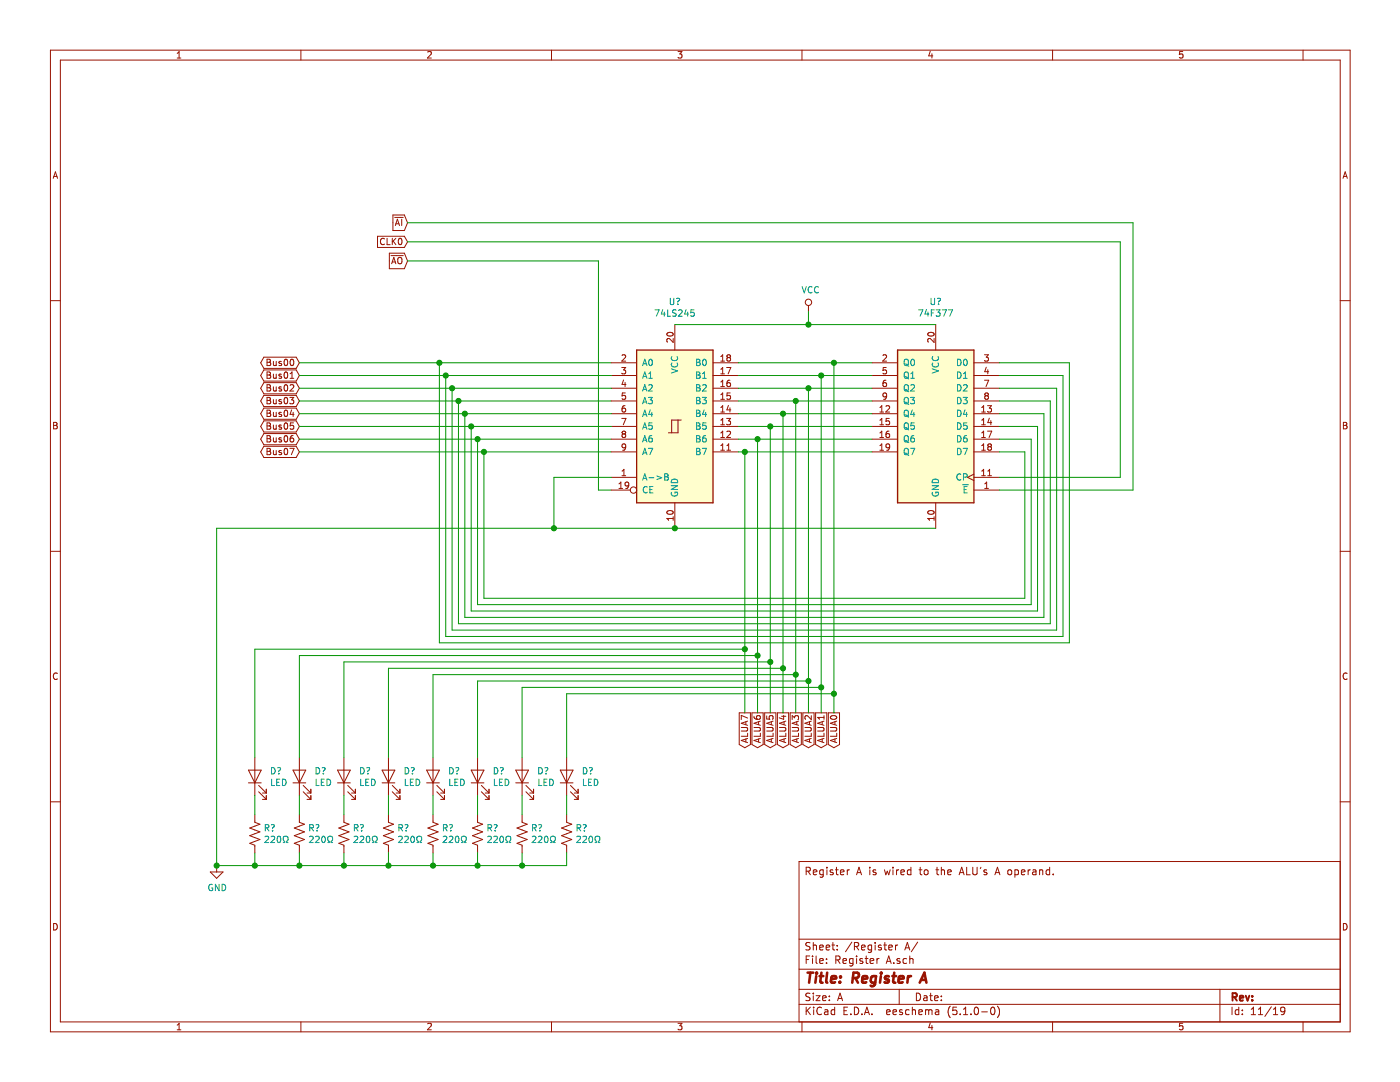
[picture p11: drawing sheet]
<svg xmlns="http://www.w3.org/2000/svg" width="279mm" height="216mm" viewBox="0 0 279 216" stroke-linecap="round" stroke-linejoin="round" font-family="sans-serif">
<g fill="#fffecd" stroke="#fffecd" stroke-width=".25">
<path d="M127.1 69.8h15.2v30.5h-15.2z" fill-rule="evenodd"/>
<path d="M179.1 69.8h15.3v30.5h-15.3z" fill-rule="evenodd"/>
</g>
<path d="M127.1 69.8h15.2v30.5h-15.2zM179.1 69.8h15.3v30.5h-15.3z" fill="none" stroke="#981200" stroke-width=".25"/>
<g fill="none" stroke="#981200" stroke-width=".2">
<path d="M10.1 10h259.3v195.9h-259.3zM12 12h255.5v191.9h-255.5zM35.4 11.6h.7M35.4 10.6l.3-.3v1.3M60.1 10v2M85.3 10.4l.6-.1 .2 .3-.8 1h.8M110.1 10v2M135.3 10.3h.8l-.4 .5 .3 .1v.6l-.1 .1-.6-.1M160.1 10v2M185.7 10.2l-.4 1h.9M186 10.7v.9M210.1 10v2"/>
<path d="M236 10.3h-.6v.6l.2-.1h.4v.7l-.1 .1-.5-.1M260.1 10v2M10.6 35.6l.5-1.3 .4 1.3M10.7 35.2h.7M268 35.6l.5-1.3 .4 1.3M268.1 35.2h.7M10.1 60h1.9M75.3 47.1h5.4l.6 1.2-.6 1.1h-5.4zM76.7 47.7a.6 .6 0 0 0-.8 .4 .6 .6 0 0 0 .6 .7l.2-.1M77.2 47.5v1.3h.7M77.7 50.5h3l.6 1.6-.6 1.5h-3zM78 51h2.5"/>
<path d="M78.2 52.6l.4-1.2 .4 1.2M78.3 52.3h.6M78.3 47.5v1.3M78.4 42.9h2.3l.6 1.5-.6 1.6h-2.3zM78.5 48.1l.5 .7M78.8 43.4h1.7M78.9 45l.4-1.3 .4 1.3M79 44.7h.6M79 47.5l-.7 .8M79.4 51.5l.3-.1a.44 .44 0 0 1 .5 .4v.7l-.5 .1-.3-.1zM79.6 47.7l.2-.2a.67 .67 0 0 1 .4 .7 .67 .67 0 0 1-.4 .6l-.3-.5zM80.2 43.7v1.3"/>
<path d="M267.5 60h1.9M52.7 78.9h6.4l.6 1.1-.6 1.1h-6.4l-.7-1.1zM52.7 76.4h6.4l.6 1.1-.6 1.1h-6.4l-.7-1.1zM52.7 73.8h6.4l.6 1.1-.6 1.1h-6.4l-.7-1.1zM52.7 71.3h6.4l.6 1.1-.6 1.1h-6.4l-.7-1.1zM53.3 71.7h.4l.3 .2-.3 .4 .3 .2-.2 .4h-.5zM53.3 74.2h.4l.3 .3-.3 .3 .3 .3-.2 .4h-.5zM53.3 76.8h.4l.3 .2-.3 .4 .3 .2-.2 .4h-.5zM53.3 79.3h.4l.3 .3-.3 .3 .3 .2-.2 .5h-.5zM53.3 72.3h.4M53.3 74.8h.4M53.3 77.4h.4"/>
<path d="M53.3 79.9h.4M54.6 72.1v.8l.5-.1M54.6 74.7v.7h.5M54.6 77.2v.8l.5-.1M54.6 79.7v.8l.5-.1M55.1 72.1v.8M55.1 74.7v.8M55.1 77.2v.8M55.1 79.7v.9M56.1 72.2l-.3-.1-.1 .2v.2l.4 .1v.3h-.4M56.1 74.7h-.3l-.1 .1v.2l.4 .1v.3h-.4M56.1 77.2h-.3l-.1 .2v.1l.4 .2v.3h-.4"/>
<path d="M56.1 79.8l-.3-.1-.1 .2v.2l.4 .1v.3h-.4M56.8 74.3l.2-.1a.69 .69 0 0 1 .4 .7 .69 .69 0 0 1-.4 .6l-.3-.5zM56.8 71.8l.2-.1a.69 .69 0 0 1 .4 .6 .69 .69 0 0 1-.4 .6l-.3-.4zM56.8 76.9l.2-.1a.69 .69 0 0 1 .4 .6 .69 .69 0 0 1-.4 .6l-.3-.5zM56.8 79.4l.2-.1a.69 .69 0 0 1 .4 .6 .69 .69 0 0 1-.4 .7l-.3-.5zM57.8 79.3h.8l-.4 .5 .4 .1v.5l-.2 .2-.6-.2M57.9 76.9l.5-.1 .2 .3-.8 .9h.8M57.9 75.5h.7M57.9 74.6l.4-.4v1.3M58 71.8l.2-.1a.67 .67 0 0 1 .4 .6 .67 .67 0 0 1-.4 .6l-.3-.4zM122 77.5h5.1M122 74.9h5.1"/>
<path d="M122 72.4h5.1M124.1 73.3h.8l-.5 .5 .4 .1 .1 .5-.3 .2-.5-.1M124.1 70.9l.5-.1 .3 .3-.8 1h.8M124.4 75.8l-.3 .9h.8M124.7 76.3v.8M124.8 78.4h-.6l-.1 .6 .5-.1 .3 .2v.4l-.3 .2-.5-.1M133.2 66.4a.61 .61 0 0 1 .7-.1 .61 .61 0 0 1 .4 .6 .76 .76 0 0 1-1.2-.3zM134.3 67.5v.8l-.9-.8-.3 .3 .1 .5M134.7 64.8v5M142.3 77.5h5.1M142.3 74.9h5.1M142.3 72.4h5.1"/>
<path d="M143.8 71.1l.4-.3v1.3M143.8 73.7l.4-.4v1.3M143.8 76.2l.4-.3v1.2M143.8 78.8l.4-.4v1.3M143.8 79.7h.8M143.8 77.1h.8M143.8 74.6h.8M143.8 72.1h.8M145 73.3h.9l-.6 1.3M145.3 71.3l-.2-.2 .2-.3h.2l.3 .2-.3 .3M145.3 71.3l-.2 .3v.3l.2 .2 .4-.1 .1-.2v-.2l-.3-.3M145.3 71.3h.2"/>
<path d="M145.7 75.9l-.5 .1-.1 .4v.6l.6 .1 .1-.2-.1-.5h-.4l-.2 .2M145.7 78.4h-.6v.6l.4-.1 .3 .2v.4l-.3 .2-.4-.1M161.3 61v1.2M174 77.5h5.1M174 74.9h5.1M174 72.4h5.1M176.2 70.9l.5-.1 .2 .3-.7 1h.7M176.8 75.9h-.2a.79 .79 0 0 0-.1 1.2h.3l.1-.5-.2-.2h-.2l-.3 .2M176.9 73.3h-.6l-.1 .6 .5-.1 .2 .3v.3l-.2 .2-.5-.1M176.9 79l-.2 .2-.4-.1-.1-.1 .1-.5 .4-.1 .2 .3-.1 .9-.5 .1M185.3 66.4a.61 .61 0 0 1 .7-.1 .61 .61 0 0 1 .4 .6 .76 .76 0 0 1-1.3-.3zM186.4 67.5v.8l-.9-.8-.4 .3 .2 .5"/>
<path d="M186.7 64.8v5M194.4 77.5h5M194.4 74.9h5M194.4 72.4h5M196.5 75.9h.8l-.5 1.2M196.5 70.8h.8l-.5 .5 .4 .1 .1 .4-.3 .3-.5-.2M196.8 79l-.3 .2v.3l.3 .2 .3-.1 .2-.1v-.3l-.3-.2M196.8 79l-.3-.3 .3-.3h.2l.3 .3-.3 .3M196.8 79h.2M196.8 73.3l-.3 .9h.8M197.1 73.8v.8M10.7 84.9h.4"/>
<path d="M10.7 84.3h.4l.3 .2-.3 .4 .3 .2-.2 .5h-.5zM52.7 84h6.4l.6 1.1-.6 1.1h-6.4l-.7-1.1zM52.7 81.4h6.4l.6 1.1-.6 1.2h-6.4l-.7-1.2zM52.7 86.5h6.4l.6 1.1-.6 1.1h-6.4l-.7-1.1zM52.7 89.1h6.4l.6 1.1-.6 1.1h-6.4l-.7-1.1zM53.3 81.8h.4l.3 .3-.3 .3 .3 .3-.2 .4h-.5zM53.3 84.4h.4l.3 .2-.3 .4 .3 .2-.2 .4h-.5zM53.3 86.9h.4l.3 .3-.3 .3 .3 .3-.2 .4h-.5zM53.3 89.5h.4l.3 .2-.3 .4 .3 .2-.2 .4h-.5zM53.3 82.4h.4M53.3 85h.4M53.3 87.5h.4"/>
<path d="M53.3 90.1h.4M54.6 82.3v.8l.5-.1M54.6 84.8v.8l.5-.1M54.6 87.4v.7h.5M54.6 89.9v.8l.5-.1M55.1 82.3v.8M55.1 84.8v.8M55.1 87.4v.8M55.1 89.9v.8M56.1 82.3h-.3l-.1 .1v.2l.4 .2v.3h-.4M56.1 84.9l-.3-.1-.1 .2v.2l.4 .1v.3h-.4M56.1 87.4h-.3l-.1 .1v.2l.4 .1v.3h-.4"/>
<path d="M56.1 89.9h-.3l-.1 .2v.1l.4 .2v.3h-.4M56.8 82l.2-.2a.69 .69 0 0 1 .4 .7 .69 .69 0 0 1-.4 .6l-.3-.5zM56.8 84.5l.2-.1a.69 .69 0 0 1 .4 .6 .69 .69 0 0 1-.4 .6l-.3-.4zM56.8 87l.2-.1a.69 .69 0 0 1 .4 .7 .69 .69 0 0 1-.4 .6l-.3-.5zM56.8 89.6l.2-.1a.69 .69 0 0 1 .4 .6 .69 .69 0 0 1-.4 .6l-.3-.5zM57.8 89.5h.9l-.6 1.2M58.2 81.8l-.3 .9h.8M58.5 86.9h-.2a.79 .79 0 0 0-.2 1.3l.5-.1v-.6l-.5-.1-.2 .3M58.5 82.3v.8M58.6 84.4h-.6l-.1 .6 .2-.1 .5 .1v.5l-.2 .1-.5-.1M122 95.2h5.1M122 90.2h5.1"/>
<path d="M122 87.6h5.1M122 85.1h5.1M122 82.5h5.1M122 80h5.1M122 97.8h3.8M123.5 96.5l.4-.3v1.3M123.5 97.5h.8M124.1 83.5h.8l-.5 1.3M124.1 94.9h.8M124.1 94l.4-.4v1.3M124.4 86.6l-.3 .2v.3l.3 .2 .3-.1 .2-.1v-.3l-.3-.2M124.4 86.6l-.3-.3 .3-.3h.2l.3 .3-.3 .3"/>
<path d="M124.4 86.6h.2M124.7 80.9h-.2a.79 .79 0 0 0-.1 1.3h.3l.2-.5-.3-.3h-.2l-.3 .3M124.9 89.1l-.3 .3-.3-.1-.2-.2 .1-.4 .4-.1 .3 .2-.2 .9-.4 .1M125.5 96.7l-.3 .3-.3-.1-.2-.2 .2-.4 .3-.1 .2 .1a.84 .84 0 0 1-.3 1.2h-.2M135.3 83.8v2.6h-1.9M135.9 83.8h-1.9v2.6M142.3 90.2h5.1M142.3 87.6h5.1M142.3 85.1h5.1M142.3 82.5h5.1M142.3 80h5.1M143.8 89.8h.8"/>
<path d="M143.8 81.3l.4-.4v1.3M143.8 83.8l.4-.3v1.3M143.8 86.4l.4-.4v1.3M143.8 88.9l.4-.3v1.2M143.8 87.3h.8M143.8 84.8h.8M143.8 82.2h.8M145 83.5h.8l-.4 .5 .3 .1 .1 .4-.3 .3-.5-.2M145.1 89.8h.7M145.1 88.9l.3-.3v1.2M145.1 86.2l.4-.2 .3 .4-.8 .9h.8M145.4 80.9l-.3 .9h.8"/>
<path d="M145.7 81.4v.8M174 90.2h5.1M174 87.6h5.1M174 85.1h5.1M174 82.5h5.1M174 80h5.1M175.6 89.8h.7M175.6 87.3h.7M175.6 84.8h.7M175.6 82.2h.7M175.6 81.3l.4-.4v1.3M175.6 83.8l.4-.3v1.3"/>
<path d="M175.6 86.4l.4-.4v1.3M175.6 88.9l.4-.3v1.2M176.8 81.1l.5-.2 .3 .4-.8 .9h.8M177.4 86l-.4 .2-.2 .4 .1 .6h.5l.2-.1-.2-.5-.3-.1-.3 .3M177.5 83.5h-.6l-.1 .6 .5-.1 .3 .2v.3l-.3 .3-.5-.2M177.6 89.1l-.3 .3-.4-.1-.1-.2 .1-.5h.4l.2 .1a.84 .84 0 0 1-.3 1.1h-.3M194.4 95.2h5M194.4 90.2h5M194.4 87.6h5M194.4 85.1h5M194.4 82.5h5M194.4 80h5"/>
<path d="M194.4 97.8h5M194.4 94.6l-1.3 .6 1.3 .7M195.9 94.9h.8M195.9 89.8h.8M195.9 87.3h.8M195.9 84.8h.8M195.9 82.2h.8M195.9 81.3l.4-.4v1.3M195.9 83.8l.4-.3v1.3M195.9 86.4l.4-.4v1.3M195.9 88.9l.4-.3v1.2M195.9 94l.4-.4v1.3"/>
<path d="M196.5 97.5h.8M196.5 96.5l.4-.3v1.3M197.1 86h.8l-.5 1.3M197.1 80.9h.8l-.5 .5 .4 .2 .1 .4-.3 .2-.5-.1M197.1 94.9h.8M197.1 94l.4-.4v1.3M197.4 89.1l-.3 .3 .1 .3 .2 .1h.3l.2-.2v-.2l-.3-.3M197.4 89.1l-.3-.2 .3-.3h.2l.3 .2-.3 .3M197.4 89.1h.2M197.4 83.4l-.3 .9h.8M197.7 83.9v.9M268.1 84.9h.4"/>
<path d="M268.1 84.3h.4l.3 .2-.3 .4 .3 .2-.2 .5h-.5zM10.1 110h1.9M133.2 102a.61 .61 0 0 1 .7-.2 .61 .61 0 0 1 .4 .6 .76 .76 0 0 1-1.2-.2zM134.3 103.1v.7M134.3 103.5h-1.2l.3 .3M134.7 100.3v5.1M185.3 102a.61 .61 0 0 1 .7-.2 .61 .61 0 0 1 .4 .6 .76 .76 0 0 1-1.3-.2zM186.4 103.5h-1.3l.4 .3M186.4 103.1v.7M186.7 100.3v5.1M267.5 110h1.9M11.4 134.4a.62 .62 0 0 0-.8 .4 .62 .62 0 0 0 .6 .8l.2-.1"/>
<path d="M268.8 134.4a.62 .62 0 0 0-.8 .4 .62 .62 0 0 0 .6 .8l.2-.1M10.1 160h1.9M49.6 156.2h2.5M49.6 153.7h2.5l-1.2 2.5zM50.9 151.1v7.6M51.6 158l1.5 1.5M51.6 156.7l1.5 1.5M52.4 159.5h.7M52.4 158.2h.7M53.1 157.5v.7M53.1 158.7v.8M58.5 156.2h2.5"/>
<path d="M58.5 153.7h2.5l-1.3 2.5zM59.7 151.1v7.6M60.5 158l1.5 1.5M60.5 156.7l1.5 1.5M61.3 159.5h.7M61.3 158.2h.7M62 157.5v.7M62 158.7v.8M67.4 156.2h2.5M67.4 153.7h2.5l-1.3 2.5zM68.6 151.1v7.6M69.4 158l1.5 1.5"/>
<path d="M69.4 156.7l1.5 1.5M70.2 159.5h.7M70.2 158.2h.7M70.9 157.5v.7M70.9 158.7v.8M76.3 156.2h2.5M76.3 153.7h2.5l-1.3 2.5zM77.5 151.1v7.6M78.3 158l1.5 1.5M78.3 156.7l1.5 1.5M79.1 159.5h.7M79.1 158.2h.7"/>
<path d="M79.8 157.5v.7M79.8 158.7v.8M85.1 156.2h2.6M85.1 153.7h2.6l-1.3 2.5zM86.4 151.1v7.6M87.2 158l1.5 1.5M87.2 156.7l1.5 1.5M87.9 159.5h.8M87.9 158.2h.8M88.7 157.5v.7M88.7 158.7v.8M94 156.2h2.6"/>
<path d="M94 153.7h2.6l-1.3 2.5zM95.3 151.1v7.6M96.1 158l1.5 1.5M96.1 156.7l1.5 1.5M96.8 159.5h.8M96.8 158.2h.8M97.6 157.5v.7M97.6 158.7v.8M102.9 156.2h2.6M102.9 153.7h2.6l-1.3 2.5zM104.2 151.1v7.6M105 158l1.5 1.5"/>
<path d="M105 156.7l1.5 1.5M105.7 159.5h.8M105.7 158.2h.8M106.5 157.5v.7M106.5 158.7v.8M111.8 156.2h2.6M111.8 153.7h2.6l-1.3 2.5zM113.1 151.1v7.6M113.8 158l1.6 1.5M113.8 156.7l1.6 1.5M114.6 159.5h.8M114.6 158.2h.8"/>
<path d="M115.4 157.5v.7M115.4 158.7v.8M147.5 142.2h2.3v6.4l-1.2 .6-1.1-.6zM147.9 145.2h1.1l.2 .2v.4l-.2 .1h-1.1M148.8 144v.6M148.8 147.4v.7M149.2 147.3l-1.3 .5 1.3 .4M149.2 146.3v.6h-1.3M149.2 143.9l-1.3 .4 1.3 .4M149.2 143.3l-1.3-.6v.9M150.1 142.2h2.2v6.4l-1.1 .6-1.1-.6zM150.5 145.2h1l.2 .2v.4l-.2 .1h-1"/>
<path d="M150.5 142.9v.3a.79 .79 0 0 0 1.2 .1l-.1-.5h-.5l-.1 .5 .2 .2M151.4 144v.6M151.4 147.4v.7M151.7 146.3v.6h-1.2M151.7 147.3l-1.2 .5 1.2 .4M151.7 143.9l-1.2 .4 1.2 .4M152.6 142.2h2.2v6.4l-1.1 .6-1.1-.6zM153 142.8v.7h.6l-.1-.2 .1-.5h.6l.1 .3-.1 .4M153 145.2h1.1l.2 .2-.1 .4-.1 .1h-1.1M153.9 144v.6M153.9 147.4v.7M154.3 146.3v.6h-1.3"/>
<path d="M154.3 147.3l-1.3 .5 1.3 .4M154.3 143.9l-1.3 .4 1.3 .4M155.1 142.2h2.3v6.4l-1.1 .6-1.2-.6zM155.6 145.2h1l.2 .2v.4l-.2 .1h-1M156 142.9h.8M156.4 142.7v.8l-.9-.3M156.5 144v.6M156.5 147.4v.7M156.8 146.3v.6h-1.2M156.8 147.3l-1.2 .5 1.2 .4M156.8 143.9l-1.2 .4 1.2 .4M157.7 142.2h2.2v6.4l-1.1 .6-1.1-.6z"/>
<path d="M158.1 143.6v-.8l.5 .4 .1-.4h.5l.2 .3-.2 .5M158.1 145.2h1l.3 .2-.1 .4-.2 .1h-1M159 144v.6M159 147.4v.7M159.4 146.3v.6h-1.3M159.4 147.3l-1.3 .5 1.3 .4M159.4 143.9l-1.3 .4 1.3 .4M160.2 142.2h2.3v6.4l-1.2 .6-1.1-.6zM160.6 145.2h1.1l.2 .2v.4l-.2 .1h-1.1M161.5 144v.6M161.5 147.4v.7M161.9 146.3v.6h-1.3"/>
<path d="M161.9 142.8v.8l-.9-.8-.4 .3 .2 .4M161.9 147.3l-1.3 .5 1.3 .4M161.9 143.9l-1.3 .4 1.3 .4M162.8 142.2h2.2v6.4l-1.1 .6-1.1-.6zM163.2 145.2h1l.2 .2v.4l-.2 .1h-1M164.1 144v.6M164.1 147.4v.7M164.4 146.3v.6h-1.2M164.4 147.3l-1.2 .5 1.2 .4M164.4 142.8v.7M164.4 143.9l-1.2 .4 1.2 .4M164.4 143.2h-1.2l.3 .3"/>
<path d="M165.3 142.2h2.2v6.4l-1.1 .6-1.1-.6zM165.7 145.2h1.1l.2 .2-.1 .4-.1 .1h-1.1M165.8 143a.74 .74 0 0 1 1.2 .2 .72 .72 0 0 1-1.3-.1zM166.6 144v.6M166.6 147.4v.7M167 146.3v.6h-1.3M167 147.3l-1.3 .5 1.3 .4M167 143.9l-1.3 .4 1.3 .4M267.5 160h1.9M42 174h2.5l-1.3 1.3zM43.2 172.7v1.3M50.9 162.6v1.5l1 .4-2.1 .7 2.1 .8-2.1 .8 2.1 .7-2.1 .8 1.1 .4v1.5"/>
<path d="M59.7 162.6v1.5l1.1 .4-2.1 .7 2.1 .8-2.1 .8 2.1 .7-2.1 .8 1 .4v1.5M68.6 162.6v1.5l1.1 .4-2.1 .7 2.1 .8-2.1 .8 2.1 .7-2.1 .8 1 .4v1.5M77.5 162.6v1.5l1 .4-2 .7 2 .8-2 .8 2 .7-2 .8 1 .4v1.5M86.4 162.6v1.5l1 .4-2 .7 2 .8-2 .8 2 .7-2 .8 1 .4v1.5M95.3 162.6v1.5l1 .4-2 .7 2 .8-2 .8 2 .7-2 .8 1 .4v1.5M104.2 162.6v1.5l1 .4-2 .7 2 .8-2 .8 2 .7-2 .8 1 .4v1.5M113.1 162.6v1.5l1 .4-2 .7 2 .8-2 .8 2 .7-2 .8 1 .4v1.5M160.9 173.8h.7l.1-.2-.1-.5h-.7v1.4M161.2 173.8l.5 .7M162.3 174.1l.7-.2-.1-.3h-.4l-.2 .2 .1 .7h.5M164.3 173.6h-.4l-.3 .2 .1 .6 .2 .1h.4M164.3 173.6l-.1 1.3-.2 .2-.3-.1"/>
<path d="M165 173.1v.1M165 173.6v.9M166.2 173.6h-.3l-.2 .2v.2l.5 .1v.4h-.5M166.7 173.6h.6M166.9 173.1v1.2l.4 .2M167.7 174.1l.7-.2v-.3h-.4l-.3 .2 .1 .7h.6M169.1 173.6v.9M169.5 173.6h-.3l-.1 .2M170.9 174.5l.5-1.4 .5 1.4M171.1 174.1h.7M173.6 173.1v.1M173.6 173.6v.9"/>
<path d="M174.8 173.6h-.4l-.2 .2 .1 .2 .5 .1v.4h-.6M176.5 173.6l.3 .9 .3-.7 .3 .7 .3-.9M178.2 173.1v.1M178.2 173.6v.9M178.9 173.6v.9M179.4 173.6l-.5 .2M179.8 174.1l.7-.2-.1-.3h-.4l-.2 .2 .1 .7h.5M181.8 173.6h-.4l-.3 .2v.6l.3 .1h.4M181.8 173.1v1.4M183.4 173.6h.6M183.6 173.1v1.2l.4 .2M184.5 173.7l.2-.1 .4 .1v.7l-.2 .1-.4-.1z"/>
<path d="M186.8 173.6h.6M187 173.1v1.2l.4 .2M187.9 173.1v1.4M187.9 173.7v-.1a.37 .37 0 0 1 .6 .2v.7M189.1 174.1l.7-.2v-.3h-.4l-.3 .2 .1 .7h.6M191.4 174.5l.5-1.4 .5 1.4M191.6 174.1h.7M192.9 173.1v1.4h.7M194.1 173.1v1.2l.3 .2h.3l.3-.2v-1.2M195.8 173.1l-.2 .2M196.9 173.6h-.3l-.3 .2 .1 .2 .5 .1v.4h-.6M198.6 174.5l.5-1.4 .4 1.4"/>
<path d="M198.7 174.1h.7M201.2 173.7l.2-.1 .4 .1v.7l-.2 .1-.4-.1zM202.5 173.6h.5l.3 .2-.1 .6-.2 .1h-.5M202.5 173.6v1.5M203.8 174.1l.8-.2-.1-.3h-.5l-.2 .2 .1 .7h.6M205.2 173.6v.9M205.6 173.6l-.4 .2M206.1 173.6h.6l.1 .9M206.8 173.9l-.5 .1-.2 .2 .2 .3h.5M207.5 173.7l.2-.1h.4v.9M207.5 173.6v.9M209.5 173.6h-.5l-.2 .2 .1 .7h.6"/>
<path d="M209.5 173.1v1.4M210.2 174.4v.1M267.5 171.9h-108v32M10.7 184.3a.65 .65 0 0 1 .7 .6 .65 .65 0 0 1-.7 .7zM159.5 197.4h108M159.5 193.4h108M159.5 187.4h108M160.9 191.5h.5M161.6 190.8h-.7v1.5M161.7 188.1h-.6l-.3 .2 .1 .4 .7 .3v.4l-.2 .2-.6-.1M161.7 198.2h-.6l-.3 .3 .1 .3 .7 .3v.4l-.2 .2-.6-.1M162.2 190.8v.1"/>
<path d="M162.2 191.3v1M162.3 188.1v1.5M162.3 198.2v.1M162.3 198.7v1M162.3 188.7l.2-.1h.4v1M162.9 198.7h.8l-.8 1h.8M162.9 190.8v1.2l.2 .3M163.6 191.8l.7-.2-.1-.3h-.4l-.2 .2 .1 .7h.5M163.6 189.1l.7-.2-.1-.3h-.4l-.2 .2 .1 .7h.5M164.2 199.2l.7-.2-.1-.2-.4-.1-.2 .2v.7h.6M164.9 189.1l.7-.2-.1-.3h-.4l-.2 .2 .1 .7h.5M165 192.1v.2"/>
<path d="M165 191.3v.2M165.5 198.8v.1M165.5 199.5v.2M166 188.6h.6M166.2 188.1v1.3l.4 .2M166.8 191.5h.7l.1-.6-.2-.1h-.6v1.5M167.1 189.4v.2M167.1 188.6v.2M167.2 199.7l.4-1.5 .6 1.5M167.2 191.5l.4 .8M167.3 199.2h.7M168.2 191.8l.7-.2v-.3h-.5l-.2 .2 .1 .7h.6"/>
<path d="M170 188l-1.3 1.9M170.2 191.3v1.2l-.3 .3-.3-.1M170.2 191.3h-.4l-.3 .2 .1 .6 .2 .2 .4-.1M170.5 188.8h.7l.2-.2-.1-.4-.2-.1h-.6v1.5M170.9 188.8l.5 .8M170.9 190.8v.1M170.9 191.3v1M171.9 189.1l.7-.2v-.3h-.5l-.2 .2 .1 .7h.6M172.1 191.3h-.3l-.2 .2 .1 .2 .4 .1v.4h-.5M172.6 191.3h.6M172.9 190.8v1.2l.3 .3M173.6 191.8l.8-.2-.1-.3h-.4l-.3 .2 .1 .7h.6"/>
<path d="M173.9 188.6h-.4l-.3 .2 .1 .6 .2 .2 .4-.1M173.9 188.6v1.2l-.3 .3-.3-.1M174.7 188.1v.1M174.7 188.6v1M175 191.3v1M175.4 191.3h-.3l-.1 .2M175.9 188.6a.37 .37 0 0 0-.6 .2l.1 .2 .5 .1v.2l-.2 .3-.4-.1M176.4 188.6h.5M176.6 188.1v1.3l.3 .2M176.9 192.3l.5-1.5 .5 1.5M177 191.8h.7M177.4 189.1l.7-.2-.1-.3h-.4l-.2 .2v.7h.6"/>
<path d="M178.4 192.1v.2M178.7 188.6v1M179.2 188.6l-.5 .2M179.5 197.4v3M179.6 191.3a.37 .37 0 0 0-.6 .2l.1 .2 .5 .1v.2l-.2 .3-.4-.1M180.6 189.6l.5-1.5 .5 1.5M180.7 189.1h.7M180.9 191.3h-.4l-.3 .2 .1 .6 .2 .2 .4-.1M181.6 191.4v-.1a.37 .37 0 0 1 .6 .2v.8M181.6 190.8v1.5M182.9 198.2a.75 .75 0 0 1 .8 .7 .75 .75 0 0 1-.8 .8zM183.1 188l-1.2 1.9"/>
<path d="M184.4 198.8h.5l.1 .9M185 199l-.5 .1-.2 .2 .2 .4 .5-.1M185.5 198.7h.6M185.7 198.2v1.3l.4 .2M186.5 199.2l.7-.2v-.2l-.5-.1-.2 .2 .1 .7h.6M187.9 199.5v.2M187.9 198.8v.1M243.5 197.4v6.5M268.1 184.3a.65 .65 0 0 1 .7 .6 .65 .65 0 0 1-.7 .7zM35.4 204.5l.3-.3v1.3M35.4 205.5h.7M60.1 203.9v2"/>
<path d="M85.3 204.3l.6-.1 .2 .3-.8 1h.8M110.1 203.9v2M135.3 204.2h.8l-.4 .5 .3 .1v.6l-.1 .1-.6-.1M159.5 200.4h108M160.1 203.9v2M160.9 201v1.5M161.1 201.6l.6 .9M161.7 201l-.8 .8M162.4 201v.1M162.4 201.5v1M163.9 201.1a.59 .59 0 0 0-.7 0 .59 .59 0 0 0-.2 .7 .56 .56 0 0 0 .3 .6 .56 .56 0 0 0 .6-.1M164.6 201.5h.6v1"/>
<path d="M165.2 201.8l-.5 .1-.2 .2 .2 .4 .5-.1M166.6 201.5h-.5l-.2 .3v.5l.2 .2 .5-.1M166.6 201v1.5M168.4 201.7h.5M169.1 201h-.7v1.5h.7M169.8 202.3v.2M170.5 201a.76 .76 0 0 1 .9 .7 .76 .76 0 0 1-.9 .8zM172 202.3v.2M172.5 202.5l.5-1.5 .5 1.5M172.6 202h.8M174 202.3v.2M176.9 202l.8-.2-.1-.3h-.5l-.2 .2 .1 .7h.6"/>
<path d="M178.2 202l.7-.2v-.3h-.5l-.2 .2 .1 .7h.6M180.1 201.5h-.4l-.2 .2 .1 .2 .5 .1v.4h-.6M181.4 201.5h-.4l-.3 .3 .1 .5 .2 .2 .4-.1M182.1 201.6l.2-.1h.3l.1 1M182.1 201v1.5M183.4 202l.7-.2-.1-.3h-.4l-.2 .2v.7h.6M184.7 201.6l.4-.1 .2 .2M184.7 201.5v1M185.3 201.7a.36 .36 0 0 1 .4-.2 .36 .36 0 0 1 .3 .2v.8M185.3 201.7v.8M185.7 204.1l-.4 1h.9M186 204.6v.9"/>
<path d="M186.7 201.5h.6l.1 1M187.4 201.8l-.6 .1-.2 .2 .2 .4 .6-.1M189.6 200.8a1.71 1.71 0 0 0 0 2.2M190.9 201h-.7l-.1 .7 .3-.2 .5 .1 .1 .2-.1 .5-.2 .2-.6-.2M191.6 202.3v.2M192.3 202.5h.8M192.3 201.4l.4-.4v1.5M193.8 202.3v.2M194.6 201h.2a.8 .8 0 0 1 .5 .7 .8 .8 0 0 1-.5 .8 1 1 0 0 1-.2-1.5zM195.9 201.9h1.2M197.8 201.1l.2-.1a.8 .8 0 0 1 .6 .7 .8 .8 0 0 1-.6 .8l-.2-.2-.1-.4zM199.1 200.8a1.79 1.79 0 0 1 0 2.2"/>
<path d="M210.1 203.9v2M236 204.2h-.6v.6l.2-.1h.4v.7l-.1 .1-.5-.1M245.9 201v1.5M247.2 201.5h-.4l-.3 .3 .1 .6h.6M247.2 201v1.5M247.9 202.3v.2M247.9 201.5v.2M249.7 202.5h.9M249.7 201.4l.4-.4v1.5M251.1 202.5h.9M251.1 201.4l.5-.4v1.5M253.7 200.9l-1.3 1.9"/>
<path d="M254.1 202.5h.9M254.1 201.4l.5-.4v1.5M256.4 201.6l-.3 .3-.4-.1-.1-.2v-.5l.5-.1 .3 .2v.9l-.4 .4h-.3M260.1 203.9v2"/>
<circle cx="161.3" cy="60.3" r=".64"/>
<circle cx="126.4" cy="97.8" r=".64"/>
</g>
<g fill="none" stroke="#009596" stroke-width=".2">
<path d="M133.8 59.5v1.1l.2 .2 .4-.1 .1-.1v-1.1M135 59.6l.4-.1a.43 .43 0 0 1-.1 .7v.1M160.1 57.2l.4 1.2 .4-1.2M162.1 57.3a.56 .56 0 0 0-.8 .5 .56 .56 0 0 0 .8 .5M163.3 57.3a.56 .56 0 0 0-.8 .5 .56 .56 0 0 0 .8 .5M185.8 59.5v1.1l.2 .2 .4-.1 .1-.1v-1.1M187.1 59.6l.4-.1a.43 .43 0 0 1-.2 .7v.1M128.3 72.9l.4-1.2 .4 1.2M128.3 75.5l.4-1.3 .4 1.3M128.3 78l.4-1.2 .4 1.2M128.4 72.6h.6M128.4 75.1h.6"/>
<path d="M128.4 77.7h.6M129.4 79.3h.8l-.4 .5 .3 .1v.6l-.5 .1-.2-.2M129.5 76.9l.5-.1 .2 .3-.8 .9h.8M129.5 75.5h.7M129.5 74.6l.3-.4v1.3M129.6 71.8l.2-.1a.69 .69 0 0 1 .4 .6 .69 .69 0 0 1-.4 .6l-.3-.4zM130.7 61.8h.9l-.6 1.3M132.3 61.8l-.3 .9h.8M132.6 62.3v.8M133.3 61.8v1.3h.5M134 73.6l1.2 .4-1.2 .4M134.1 71.2a.56 .56 0 0 0 .5 .8 .56 .56 0 0 0 .5-.8"/>
<path d="M134.1 72.4a.56 .56 0 0 0 .5 .8 .56 .56 0 0 0 .5-.8M134.9 61.9l-.5-.1-.1 .2v.4l.6 .2v.3l-.2 .2-.5-.1M135.3 60.7v.1M135.4 62l.5-.2 .2 .4-.7 .9h.7M136.9 61.8l-.3 .9h.8M137.2 62.3v.8M138.5 61.8h-.6v.6l.1-.1 .5 .1v.6l-.2 .1-.4-.1M139 71.7l.6 .1v.4l-.2 .1 .3 .2-.1 .4h-.6zM139 74.2l.6 .1v.4l-.2 .1 .3 .3-.1 .3-.6 .1zM139 76.8l.6 .1v.3l-.2 .2 .3 .2-.1 .4h-.6zM139 79.3l.6 .1v.4l-.2 .1 .3 .2-.1 .4-.6 .1zM139 79.9h.4"/>
<path d="M139 77.4h.4M139 74.8h.4M139 72.3h.4M140.2 79.3h.8l-.5 .5 .4 .1v.5l-.2 .2-.5-.2M140.2 76.9l.5-.1 .3 .3-.8 .9h.8M140.2 75.5h.8M140.2 74.6l.4-.4v1.3M140.3 71.8l.2-.1a.67 .67 0 0 1 .5 .6 .67 .67 0 0 1-.5 .6l-.3-.4zM180.5 79.5l.3-.2a.44 .44 0 0 1 .5 .4l-.1 .7-.4 .2-.3-.2zM180.5 76.9l.3-.1a.44 .44 0 0 1 .5 .4l-.1 .7-.4 .1-.3-.1zM180.5 74.4l.3-.2a.44 .44 0 0 1 .5 .5l-.1 .6-.4 .2-.3-.2zM180.5 71.9l.3-.2a.44 .44 0 0 1 .5 .4l-.1 .7-.4 .1-.3-.1z"/>
<path d="M180.7 72.6l.7 .5M180.7 75.2l.7 .4M180.7 77.7l.7 .5M181.7 79.3h.8l-.4 .5 .4 .1v.5l-.2 .2-.6-.2M181.8 76.9l.5-.1 .2 .3-.8 .9h.8M181.8 75.5h.7M181.8 74.6l.3-.4v1.3M181.9 71.8l.2-.1a.67 .67 0 0 1 .4 .6 .67 .67 0 0 1-.4 .6l-.3-.4zM183.3 61.8h.9l-.6 1.3M184.9 61.8l-.3 .9h.8M185.2 62.3v.8M185.9 62.4h.4"/>
<path d="M186 73.6l1.3 .4-1.3 .4M186.2 72.4a.56 .56 0 0 0 .5 .8 .56 .56 0 0 0 .5-.8M186.2 71.2a.56 .56 0 0 0 .5 .8 .56 .56 0 0 0 .5-.8M186.5 61.8h-.6v1.3M186.8 61.8h.8l-.4 .5 .4 .1v.6l-.2 .1-.6-.1M187.3 60.7v.1M188 61.8h.9l-.6 1.3M189.3 61.8h.8l-.6 1.3M191.1 79.3a.64 .64 0 0 1 .7 .6 .64 .64 0 0 1-.7 .7zM191.1 76.8a.64 .64 0 0 1 .7 .6 .64 .64 0 0 1-.7 .6zM191.1 74.2a.64 .64 0 0 1 .7 .7 .64 .64 0 0 1-.7 .6zM191.1 71.7a.64 .64 0 0 1 .7 .6 .64 .64 0 0 1-.7 .6z"/>
<path d="M192.2 79.3h.8l-.4 .5 .4 .1v.5l-.2 .2-.6-.2M192.3 76.9l.5-.1 .2 .3-.8 .9h.8M192.3 75.5h.7M192.3 74.6l.4-.4v1.3M192.4 71.8l.2-.1a.67 .67 0 0 1 .4 .6 .67 .67 0 0 1-.4 .6l-.3-.4zM128.3 95.8l.4-1.3 .4 1.3M128.3 80.6l.4-1.3 .4 1.3M128.3 83.1l.4-1.3 .4 1.3M128.3 85.6l.4-1.2 .4 1.2M128.3 88.2l.4-1.3 .4 1.3M128.3 90.7l.4-1.2 .4 1.2M128.4 95.5h.6"/>
<path d="M128.4 80.2h.6M128.4 82.8h.6M128.4 85.3h.6M128.4 87.8h.6M128.4 90.4h.6M129.2 97.2a.56 .56 0 0 0-.8 .5 .56 .56 0 0 0 .8 .5M129.4 89.5h.9l-.6 1.2M129.5 95.3h1M129.7 97.7h.4M129.8 81.8l-.3 .9h.8M130.1 86.9l-.4 .1a.87 .87 0 0 0 0 1.2l.4-.1v-.6l-.4-.1-.2 .3M130.1 82.3v.8"/>
<path d="M130.1 84.4h-.6v.6l.1-.1h.5v.6l-.1 .1-.5-.1M130.3 97.1h-.6v1.2h.6M131.1 95l1 .3-1 .4M132.7 94.5l.6 .2v.2l-.2 .2 .3 .3-.1 .4h-.6zM132.7 95.1h.4M134 96.9h1.2l-1.2 .8h1.2M134 98.2a.59 .59 0 0 0 .6 .8 .59 .59 0 0 0 .6-.8h-.5v.3M134.1 95.7a.67 .67 0 0 1 .8-.1 .67 .67 0 0 1 .3 .7h-1.2zM139 89.5l.6 .1v.3l-.2 .2 .3 .2-.1 .4h-.6zM139 81.8l.6 .2v.3l-.2 .1 .3 .3-.1 .4h-.6zM139 84.4l.6 .1v.4l-.2 .1 .3 .2-.1 .4h-.6zM139 86.9l.6 .1v.4l-.2 .1 .3 .3-.1 .3-.6 .1z"/>
<path d="M139 90.1h.4M139 87.5h.4M139 85h.4M139 82.4h.4M140.2 89.5h.8l-.5 1.2M140.5 81.8l-.3 .9h.8M140.8 86.9h-.2a.79 .79 0 0 0-.1 1.3l.4-.1v-.6l-.4-.1-.3 .3M140.8 82.3v.8M140.9 84.4h-.6l-.1 .6 .2-.1 .5 .1v.5l-.2 .1-.5-.1M180.5 89.6l.3-.1a.44 .44 0 0 1 .5 .4l-.1 .7-.4 .1-.3-.1zM180.5 87.1l.3-.2a.44 .44 0 0 1 .5 .5l-.1 .6-.4 .2-.3-.2zM180.5 84.6l.3-.2a.44 .44 0 0 1 .5 .4l-.1 .7-.4 .1-.3-.1z"/>
<path d="M180.5 82l.3-.2a.44 .44 0 0 1 .5 .5l-.1 .6-.4 .2-.3-.2zM180.7 82.8l.7 .4M180.7 85.3l.7 .5M180.7 87.9l.7 .4M180.7 90.4l.7 .5M180.7 80.3l.7 .4M181.7 89.5h.9l-.6 1.2M182.1 81.8l-.3 .9h.8M182.4 86.9h-.3a.79 .79 0 0 0-.1 1.3l.5-.1v-.6l-.5-.1-.2 .3M182.4 82.3v.8M182.5 84.4h-.7v.6l.2-.1 .5 .1v.5l-.2 .1-.5-.1M186 96.9h1.3l-1.3 .8h1.3"/>
<path d="M186.1 98.2a.59 .59 0 0 0 .6 .8 .59 .59 0 0 0 .6-.8h-.5v.3M186.2 95.7a.67 .67 0 0 1 .8-.1 .67 .67 0 0 1 .3 .7h-1.3zM191.1 89.5a.64 .64 0 0 1 .7 .6 .64 .64 0 0 1-.7 .6zM191.1 86.9a.64 .64 0 0 1 .7 .7 .64 .64 0 0 1-.7 .6zM191.1 84.4a.64 .64 0 0 1 .7 .6 .64 .64 0 0 1-.7 .6zM191.1 81.8a.64 .64 0 0 1 .7 .7 .64 .64 0 0 1-.7 .6zM191.8 94.7a.56 .56 0 0 0-.8 .5 .56 .56 0 0 0 .8 .5M192.1 96.7h1.2M192.2 89.5h.9l-.6 1.2M192.3 95.2l.7-.1v-.4l-.7-.2v1.3M192.4 97.7h.4M192.6 81.8l-.3 .9h.8"/>
<path d="M192.9 86.9h-.2a.79 .79 0 0 0-.2 1.3l.5-.1v-.6l-.5-.1-.2 .3M192.9 82.3v.8M193 84.4h-.6l-.1 .6 .2-.1 .5 .1v.5l-.2 .1-.5-.1M193 97.1h-.6v1.2h.6M54.2 153.2a.64 .64 0 0 1 .7 .6 .64 .64 0 0 1-.7 .6zM54.2 155.5v1.2h.6M55.2 156.1h.5M55.4 153.2h.4a.43 .43 0 0 1-.2 .7M55.6 154.3v.1M55.8 155.5h-.6v1.2h.6M56.4 155.5a.64 .64 0 0 1 .7 .6 .64 .64 0 0 1-.7 .6zM63.1 153.2a.64 .64 0 0 1 .7 .6 .64 .64 0 0 1-.7 .6z"/>
<path d="M63.1 155.5v1.2h.6M64.1 156.1h.4M64.3 153.2h.4a.43 .43 0 0 1-.2 .7M64.5 154.3v.1M64.7 155.5h-.6v1.2h.6M65.3 155.5a.64 .64 0 0 1 .7 .6 .64 .64 0 0 1-.7 .6zM72 153.2a.64 .64 0 0 1 .7 .6 .64 .64 0 0 1-.7 .6zM72 155.5v1.2h.6M73 156.1h.4M73.2 153.2h.4a.43 .43 0 0 1-.2 .7M73.4 154.3v.1M73.6 155.5h-.6v1.2h.6"/>
<path d="M74.1 155.5a.64 .64 0 0 1 .8 .6 .64 .64 0 0 1-.8 .6zM80.9 153.2a.64 .64 0 0 1 .7 .6 .64 .64 0 0 1-.7 .6zM80.9 155.5v1.2h.6M81.9 156.1h.4M82.1 153.2h.4a.43 .43 0 0 1-.2 .7M82.3 154.3v.1M82.5 155.5h-.6v1.2h.6M83 155.5a.64 .64 0 0 1 .8 .6 .64 .64 0 0 1-.8 .6zM89.7 153.2a.64 .64 0 0 1 .8 .6 .64 .64 0 0 1-.8 .6zM89.8 155.5v1.2h.6M90.8 156.1h.4M91 153.2h.4a.43 .43 0 0 1-.2 .7"/>
<path d="M91.2 154.3v.1M91.4 155.5h-.6v1.2h.6M91.9 155.5a.64 .64 0 0 1 .8 .6 .64 .64 0 0 1-.8 .6zM98.6 153.2a.64 .64 0 0 1 .8 .6 .64 .64 0 0 1-.8 .6zM98.7 155.5v1.2h.5M99.7 156.1h.4M99.9 153.2h.4a.43 .43 0 0 1-.2 .7M100.1 154.3v.1M100.3 155.5h-.6v1.2h.6M100.8 155.5a.64 .64 0 0 1 .8 .6 .64 .64 0 0 1-.8 .6zM107.5 153.2a.64 .64 0 0 1 .8 .6 .64 .64 0 0 1-.8 .6zM107.5 155.5v1.2h.6"/>
<path d="M108.6 156.1h.4M108.7 153.2h.4a.43 .43 0 0 1-.1 .7M109 154.3v.1M109.2 155.5h-.6v1.2h.6M109.7 155.5a.64 .64 0 0 1 .7 .6 .64 .64 0 0 1-.7 .6zM116.4 153.2a.64 .64 0 0 1 .8 .6 .64 .64 0 0 1-.8 .6zM116.4 155.5v1.2h.6M117.5 156.1h.4M117.6 153.2h.4a.43 .43 0 0 1-.1 .7M117.9 154.3v.1M118.1 155.5h-.6v1.2h.6M118.6 155.5a.64 .64 0 0 1 .7 .6 .64 .64 0 0 1-.7 .6z"/>
<path d="M42.4 176.5a.59 .59 0 0 0-.7 .6 .59 .59 0 0 0 .7 .6v-.5h-.2M43.7 176.5v1.2l-.7-1.2v1.2M44.3 176.5a.64 .64 0 0 1 .7 .6 .64 .64 0 0 1-.7 .6zM52.9 167l.5-.1 .2 .3-.8 .9h.8M52.9 165.2h.6l.2-.2-.1-.3-.7-.2v1.3M53.2 165.2l.5 .6M54.1 167l.5-.1 .2 .3-.8 .9h.8M54.2 164.6l.4-.1a.43 .43 0 0 1-.2 .8M54.4 165.7v.1M55.5 166.9h.1a.67 .67 0 0 1 .5 .6 .67 .67 0 0 1-.5 .6 .83 .83 0 0 1-.1-1.2zM56.5 168.1h.3v-.2a.54 .54 0 0 1-.3-.7 .54 .54 0 0 1 .8-.3l.2 .3a.53 .53 0 0 1-.3 .7v.2h.3M61.8 167l.5-.1 .2 .3-.8 .9h.8"/>
<path d="M61.8 165.2h.6l.2-.2-.1-.3-.7-.2v1.3M62.1 165.2l.5 .6M63 167l.5-.1 .2 .3-.8 .9h.8M63 164.6l.5-.1a.43 .43 0 0 1-.2 .8M63.3 165.7v.1M64.3 167l.2-.1a.67 .67 0 0 1 .4 .6 .67 .67 0 0 1-.4 .6l-.3-.5zM65.4 168.1h.3v-.2a.54 .54 0 0 1-.3-.7 .54 .54 0 0 1 .8-.3l.2 .3a.53 .53 0 0 1-.3 .7v.2h.3M70.7 167l.5-.1 .2 .3-.8 .9h.8M70.7 165.2h.6l.2-.2-.1-.3-.7-.2v1.3M71 165.2l.5 .6M71.9 167l.5-.1 .2 .3-.8 .9h.8M71.9 164.6l.4-.1a.43 .43 0 0 1-.1 .8"/>
<path d="M72.2 165.7v.1M73.2 167l.2-.1a.67 .67 0 0 1 .4 .6 .67 .67 0 0 1-.4 .6l-.3-.5zM74.3 168.1h.3v-.2a.54 .54 0 0 1-.3-.7 .54 .54 0 0 1 .8-.3l.2 .3a.53 .53 0 0 1-.3 .7v.2h.3M79.6 167l.4-.1 .3 .3-.8 .9h.8M79.6 165.2h.6l.1-.2v-.3l-.7-.2v1.3M79.9 165.2l.4 .6M80.8 167l.5-.1 .2 .3-.8 .9h.8M80.8 164.6l.4-.1a.43 .43 0 0 1-.1 .8M81.1 165.7v.1M82.1 166.9h.2a.67 .67 0 0 1 .4 .6 .67 .67 0 0 1-.4 .6 .83 .83 0 0 1-.2-1.2zM83.2 168.1h.3v-.2a.54 .54 0 0 1-.3-.7 .54 .54 0 0 1 .8-.3l.2 .3a.53 .53 0 0 1-.3 .7v.2h.3M88.4 167l.5-.1 .3 .3-.8 .9h.8"/>
<path d="M88.5 165.2h.6l.1-.2v-.3l-.7-.2v1.3M88.8 165.2l.4 .6M89.7 167l.5-.1 .2 .3-.8 .9h.8M89.7 164.6l.4-.1a.43 .43 0 0 1-.2 .8M89.9 165.7v.1M91 166.9h.2a.67 .67 0 0 1 .4 .6 .67 .67 0 0 1-.4 .6 .83 .83 0 0 1-.2-1.2zM92.1 168.1h.3v-.2a.54 .54 0 0 1-.3-.7 .54 .54 0 0 1 .8-.3l.1 .3a.53 .53 0 0 1-.3 .7v.2h.3M97.3 167l.5-.1 .3 .3-.8 .9h.8M97.4 165.2h.6l.1-.2-.1-.3-.6-.2v1.3M97.7 165.2l.4 .6M98.6 167l.4-.1 .3 .3-.8 .9h.8M98.6 164.6l.4-.1a.43 .43 0 0 1-.2 .8"/>
<path d="M98.8 165.7v.1M99.9 167l.2-.1a.67 .67 0 0 1 .4 .6 .67 .67 0 0 1-.4 .6l-.3-.5zM101 168.1h.3v-.2a.54 .54 0 0 1-.3-.7 .54 .54 0 0 1 .8-.3l.1 .3a.53 .53 0 0 1-.3 .7v.2h.3M106.2 167l.5-.1 .3 .3-.8 .9h.8M106.3 165.2h.6l.1-.2-.1-.3-.6-.2v1.3M106.6 165.2l.4 .6M107.4 167l.5-.1 .3 .3-.8 .9h.8M107.5 164.6l.4-.1a.43 .43 0 0 1-.2 .8M107.7 165.7v.1M108.8 167l.1-.1a.67 .67 0 0 1 .5 .6 .67 .67 0 0 1-.5 .6l-.3-.5zM109.9 168.1h.3v-.2a.54 .54 0 0 1-.3-.7 .54 .54 0 0 1 .7-.3l.2 .3a.53 .53 0 0 1-.3 .7v.2h.3M115.1 167l.5-.1 .3 .3-.8 .9h.8"/>
<path d="M115.2 165.2h.6l.1-.2-.1-.3-.6-.2v1.3M115.5 165.2l.4 .6M116.3 167l.5-.1 .2 .3-.7 .9h.7M116.4 164.6l.4-.1a.43 .43 0 0 1-.2 .8M116.6 165.7v.1M117.7 166.9h.1a.67 .67 0 0 1 .5 .6 .67 .67 0 0 1-.5 .6 .83 .83 0 0 1-.1-1.2zM118.8 168.1h.3v-.2a.54 .54 0 0 1-.3-.7 .54 .54 0 0 1 .7-.3l.2 .3a.53 .53 0 0 1-.3 .7v.2h.3"/>
</g>
<g fill="none" stroke="#009300" stroke-width=".2">
<path d="M81.3 52.1h38.1v45.7h2.6M81.3 44.4h144.8v53.4h-26.7M81.3 48.3h142.3v46.9h-24.2M59.7 77.5h62.3M59.7 74.9h62.3M59.7 72.4h62.3M87.7 72.4v55.9h125.7v-55.9h-14M89 74.9v52.1h123.1v-52.1h-12.7M90.2 77.5v48.2h120.7v-48.2h-11.5M134.7 64.8h52M147.4 77.5h26.6M147.4 74.9h26.6"/>
<path d="M147.4 72.4h26.6M161.3 62.2v2.6M161.3 77.5v64.7M163.9 74.9v67.3M166.4 72.4v69.8M59.7 85.1h62.3M59.7 90.2h62.3M59.7 87.6h62.3M59.7 82.5h62.3M59.7 80h62.3M91.5 80v44.5h118.1v-44.5h-10.2M92.8 82.5v40.7h115.5v-40.7h-8.9"/>
<path d="M94 85.1v36.8h113.1v-36.8h-7.7M95.3 87.6v33h110.5v-33h-6.4M96.6 90.2v29.2h107.9v-29.2h-5.1M122 95.2h-11.5v10.2M147.4 85.1h26.6M147.4 90.2h26.6M147.4 87.6h26.6M147.4 82.5h26.6M147.4 80h26.6M148.6 90.2v52M151.2 87.6v54.6M153.7 85.1v57.1"/>
<path d="M156.3 82.5v59.7M158.8 80v62.2M186.7 105.4h-143.5v67.3h69.9v-2.5M148.6 129.5h-97.7v21.6M151.2 130.8h-91.5v20.3M153.7 132.1h-85.1v19M156.3 133.3h-78.8v17.8M158.8 134.6h-72.4v16.5M161.3 135.9h-66v15.2M163.9 137.2h-59.7v13.9M166.4 138.4h-53.3v12.7M50.9 158.7v3.9"/>
<path d="M59.7 158.7v3.9M68.6 158.7v3.9M77.5 158.7v3.9M86.4 158.7v3.9M95.3 158.7v3.9M104.2 158.7v3.9M113.1 158.7v3.9M50.9 170.2v2.5M59.7 170.2v2.5M68.6 170.2v2.5M77.5 170.2v2.5M86.4 170.2v2.5"/>
<path d="M95.3 170.2v2.5M104.2 170.2v2.5"/>
</g>
<g fill="#009300" stroke="#009300" stroke-width=".2">
<circle cx="134.7" cy="105.4" r=".51"/>
<circle cx="87.7" cy="72.4" r=".51"/>
<circle cx="89" cy="74.9" r=".51"/>
<circle cx="90.2" cy="77.5" r=".51"/>
<circle cx="91.5" cy="80" r=".51"/>
<circle cx="92.8" cy="82.5" r=".51"/>
<circle cx="94" cy="85.1" r=".51"/>
<circle cx="95.3" cy="87.6" r=".51"/>
<circle cx="96.6" cy="90.2" r=".51"/>
<circle cx="148.6" cy="90.2" r=".51"/>
<circle cx="151.2" cy="87.6" r=".51"/>
<circle cx="153.7" cy="85.1" r=".51"/>
<circle cx="156.3" cy="82.5" r=".51"/>
<circle cx="158.8" cy="80" r=".51"/>
<circle cx="161.3" cy="77.5" r=".51"/>
<circle cx="163.9" cy="74.9" r=".51"/>
<circle cx="166.4" cy="72.4" r=".51"/>
<circle cx="161.3" cy="64.8" r=".51"/>
<circle cx="59.7" cy="172.7" r=".51"/>
<circle cx="68.6" cy="172.7" r=".51"/>
<circle cx="77.5" cy="172.7" r=".51"/>
<circle cx="86.4" cy="172.7" r=".51"/>
<circle cx="95.3" cy="172.7" r=".51"/>
<circle cx="104.2" cy="172.7" r=".51"/>
<circle cx="50.9" cy="172.7" r=".51"/>
<circle cx="148.6" cy="129.5" r=".51"/>
<circle cx="151.2" cy="130.8" r=".51"/>
<circle cx="153.7" cy="132.1" r=".51"/>
<circle cx="156.3" cy="133.3" r=".51"/>
<circle cx="158.8" cy="134.6" r=".51"/>
<circle cx="161.3" cy="135.9" r=".51"/>
<circle cx="163.9" cy="137.2" r=".51"/>
<circle cx="166.4" cy="138.4" r=".51"/>
<circle cx="110.5" cy="105.4" r=".51"/>
<circle cx="43.2" cy="172.7" r=".51"/>
</g>
<path d="M246 199l.7-.1 .1-.2v-.4l-.2-.1h-.6v1.5M246.3 199l.5 .7M247.4 199.2l.7-.2v-.2l-.5-.1-.2 .2 .1 .7h.6M248.6 198.7l.4 1 .3-1M249.9 199.5v.2M249.9 198.8v.1" fill="none" stroke="#981200" stroke-width=".38"/>
<g fill="none" stroke="#981200" stroke-width=".51">
<path d="M161.2 194.1h1.1M161.7 194.1l-.2 2M162.9 194.8l-.2 1.3M163 194.1l-.1 .2M163 194.1l.1 .1-.2 .1M163.6 194.8h.7M163.9 194.1l-.2 1.7 .1 .2 .4 .1M165.1 194.1l-.2 1.7 .2 .3M165.9 195.4l1-.2-.1-.4h-.8l-.2 1 .3 .3 .6-.1M167.6 195.9v.2M167.7 194.8l.1 .1-.1 .1M167.7 194.8v.2"/>
<path d="M170.2 195.1l1-.1a.54 .54 0 0 0 .2-.5 .54 .54 0 0 0-.3-.4h-.8l-.2 2M170.7 195.1l.5 1M172.1 195.4l1-.2-.1-.4h-.6l-.3 .2v1l.2 .1 .6-.1M174.8 194.8h-.5l-.4 .1-.1 .8 .3 .4 .6-.1M174.8 194.8l-.3 1.8a.53 .53 0 0 1-.8 .1M175.8 194.8l-.2 1.3M175.9 194.1l-.1 .2M177.4 194.8a.49 .49 0 0 0-.8 .3l.3 .3 .4 .1 .1 .2-.3 .4-.6-.1M178.1 194.8h.7M178.5 194.1l-.3 1.7 .1 .2 .4 .1M179.3 195.4l1-.2v-.4h-.6l-.3 .2v1l.1 .1 .6-.1M181.2 194.8l-.1 1.3"/>
<path d="M181.8 194.8h-.4l-.2 .3M183.5 196.1l1-2 .4 2M183.8 195.5h1"/>
</g>
</svg>
